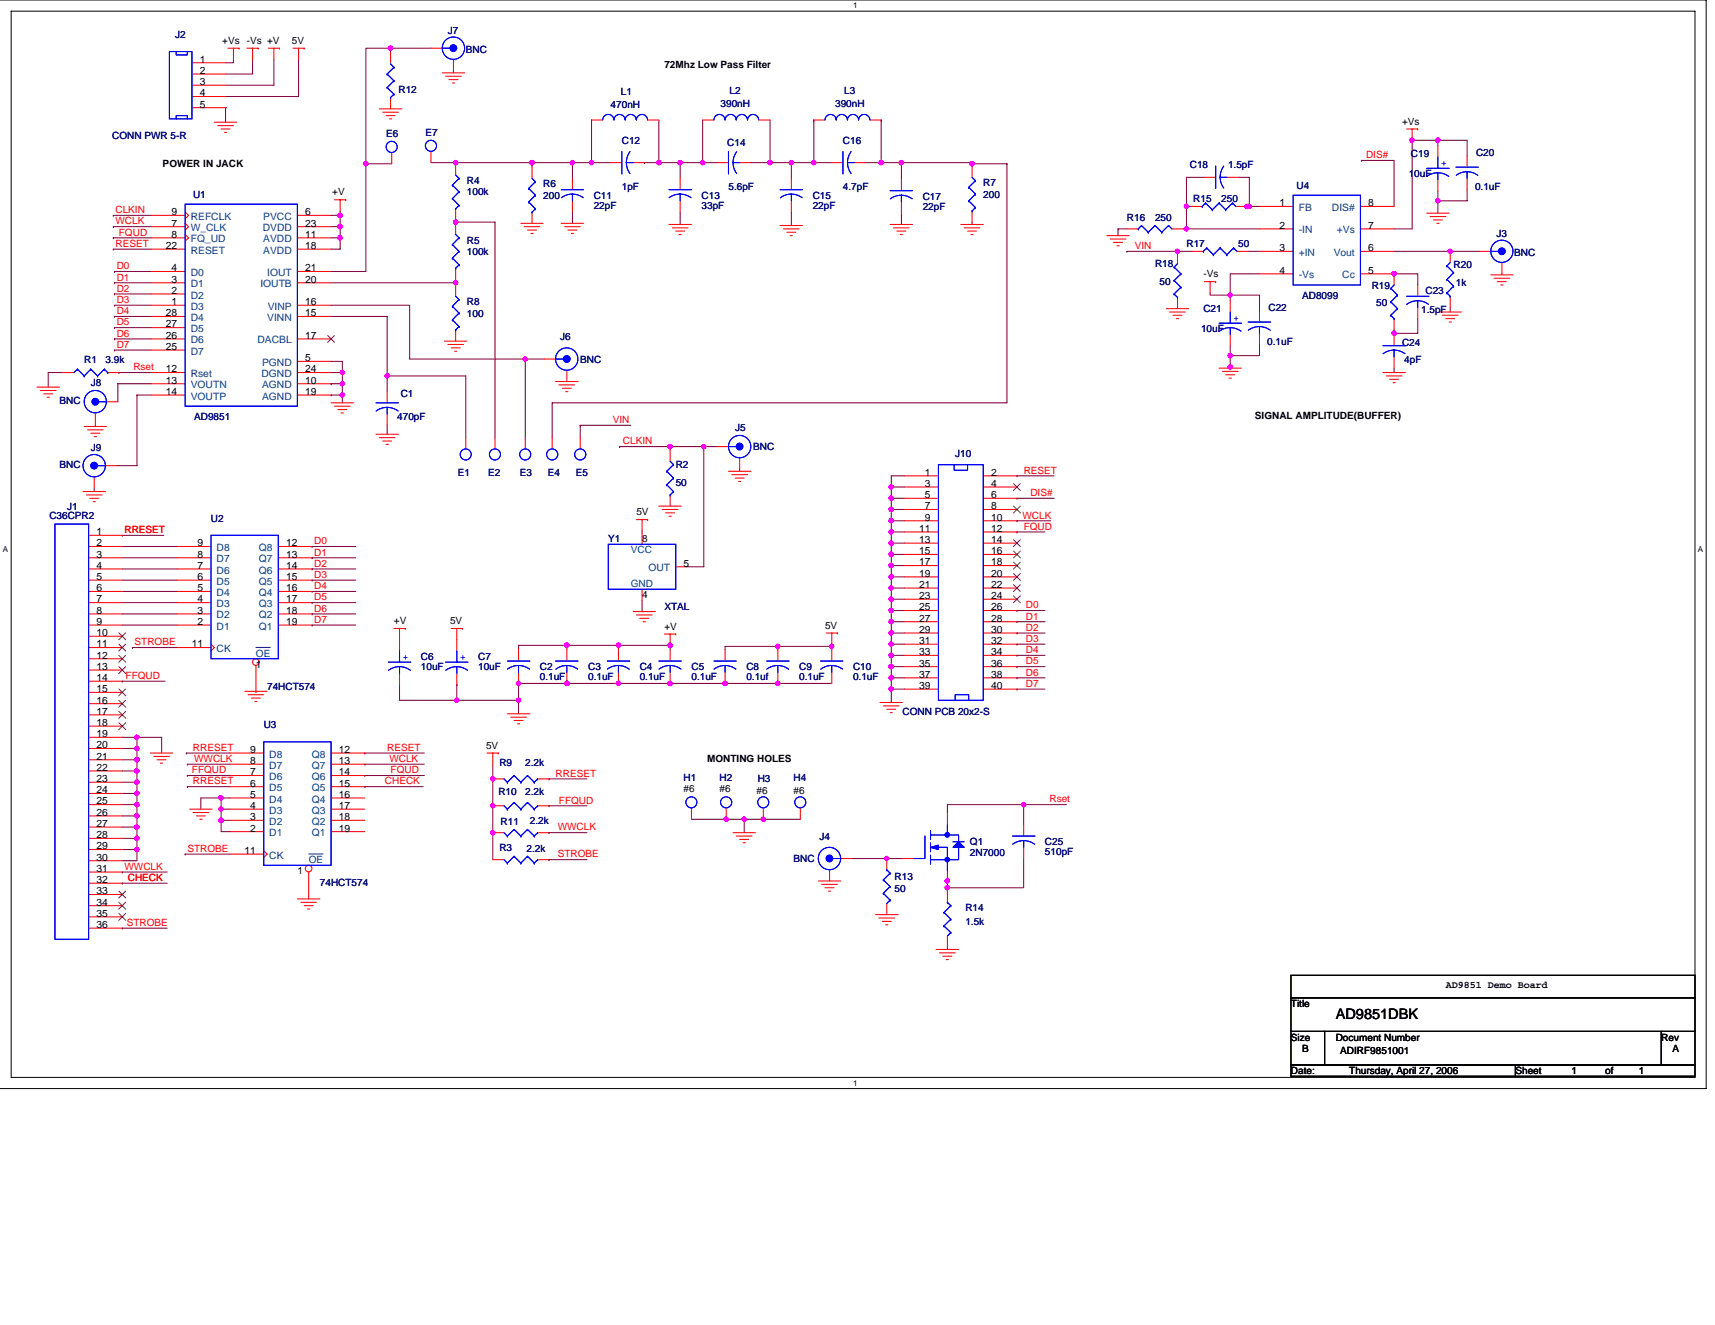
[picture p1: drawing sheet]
<svg xmlns="http://www.w3.org/2000/svg" width="279mm" height="216mm" viewBox="0 0 279 216" stroke-linecap="round" stroke-linejoin="round" font-family="sans-serif">
<defs><g id="words">
<text font-size="2.4" x="217.6" y="166">AD9851DBK</text>
<g font-size="1.7">
<text x="32.5" y="10.2">1</text>
<text x="32.5" y="17.5">5</text>
<text x="32.5" y="15.7">4</text>
<text x="32.5" y="13.9">3</text>
<text x="32.5" y="12">2</text>
<text x="28" y="35.1">9</text>
<text x="49.7" y="35.1">6</text>
<text x="208.5" y="33.6">1</text>
<text x="222.9" y="33.6">8</text>
<text x="27" y="40.6">22</text>
<text x="28" y="36.9">7</text>
<text x="28" y="38.7">8</text>
<text x="49.7" y="38.7">11</text>
<text x="49.7" y="40.6">18</text>
<text x="49.7" y="36.9">23</text>
<text x="208.5" y="37.3">2</text>
<text x="208.5" y="40.9">3</text>
<text x="222.9" y="40.9">6</text>
<text x="222.9" y="37.3">7</text>
<text x="28" y="44.2">4</text>
<text x="28" y="46.1">3</text>
<text x="28" y="47.9">2</text>
<text x="49.7" y="44.2">21</text>
<text x="49.7" y="46.1">20</text>
<text x="208.5" y="44.6">4</text>
<text x="222.9" y="44.6">5</text>
<text x="27" y="51.5">28</text>
<text x="27" y="53.4">27</text>
<text x="28" y="49.7">1</text>
<text x="49.7" y="51.5">15</text>
<text x="49.7" y="49.7">16</text>
<text x="27" y="55.2">26</text>
<text x="27" y="57">25</text>
<text x="49.7" y="55.2">17</text>
<text x="49.7" y="58.9">5</text>
<text x="27" y="62.5">13</text>
<text x="27" y="64.3">14</text>
<text x="27" y="60.7">12</text>
<text x="49.7" y="62.5">10</text>
<text x="49.7" y="64.3">19</text>
<text x="49.7" y="60.7">24</text>
<text x="150.7" y="77.5">1</text>
<text x="161.5" y="77.5">2</text>
<text x="150.7" y="79.3">3</text>
<text x="150.7" y="81.2">5</text>
<text x="150.7" y="83">7</text>
<text x="161.5" y="79.3">4</text>
<text x="161.5" y="81.2">6</text>
<text x="161.5" y="83">8</text>
<text x="15.7" y="87.2">1</text>
<text x="15.7" y="89">2</text>
<text x="32.2" y="89">9</text>
<text x="46.6" y="89">12</text>
<text x="149.8" y="86.7">11</text>
<text x="149.8" y="88.5">13</text>
<text x="150.7" y="84.8">9</text>
<text x="161.5" y="84.8">10</text>
<text x="161.5" y="86.7">12</text>
<text x="161.5" y="88.5">14</text>
<text x="15.7" y="90.9">3</text>
<text x="15.7" y="92.7">4</text>
<text x="15.7" y="94.5">5</text>
<text x="32.2" y="94.5">6</text>
<text x="32.2" y="92.7">7</text>
<text x="32.2" y="90.9">8</text>
<text x="46.6" y="94.5">15</text>
<text x="46.6" y="92.7">14</text>
<text x="46.6" y="90.9">13</text>
<text x="111.4" y="92.3">5</text>
<text x="149.8" y="90.3">15</text>
<text x="149.8" y="92.1">17</text>
<text x="149.8" y="94">19</text>
<text x="149.8" y="95.8">21</text>
<text x="161.5" y="90.3">16</text>
<text x="161.5" y="92.1">18</text>
<text x="161.5" y="94">20</text>
<text x="161.5" y="95.8">22</text>
<text x="15.7" y="96.4">6</text>
<text x="15.7" y="98.2">7</text>
<text x="15.7" y="100">8</text>
<text x="15.7" y="101.8">9</text>
<text x="32.2" y="101.8">2</text>
<text x="32.2" y="100">3</text>
<text x="32.2" y="98.2">4</text>
<text x="32.2" y="96.4">5</text>
<text x="46.6" y="101.8">19</text>
<text x="46.6" y="100">18</text>
<text x="46.6" y="98.2">17</text>
<text x="46.6" y="96.4">16</text>
<text x="149.8" y="97.6">23</text>
<text x="149.8" y="99.5">25</text>
<text x="149.8" y="101.3">27</text>
<text x="161.5" y="97.6">24</text>
<text x="161.5" y="99.5">26</text>
<text x="161.5" y="101.3">28</text>
<text x="15.7" y="103.7">10</text>
<text x="15.7" y="105.5">11</text>
<text x="15.7" y="107.3">12</text>
<text x="31.2" y="105.5">11</text>
<text x="149.8" y="103.1">29</text>
<text x="149.8" y="104.9">31</text>
<text x="149.8" y="106.8">33</text>
<text x="161.5" y="103.1">30</text>
<text x="161.5" y="104.9">32</text>
<text x="161.5" y="106.8">34</text>
<text x="15.7" y="109.2">13</text>
<text x="15.7" y="111">14</text>
<text x="15.7" y="112.8">15</text>
<text x="149.8" y="108.6">35</text>
<text x="149.8" y="110.4">37</text>
<text x="149.8" y="112.3">39</text>
<text x="161.5" y="108.6">36</text>
<text x="161.5" y="110.4">38</text>
<text x="161.5" y="112.3">40</text>
<text x="15.7" y="114.6">16</text>
<text x="15.7" y="116.5">17</text>
<text x="15.7" y="118.3">18</text>
<text x="15.7" y="120.1">19</text>
<text x="15.7" y="121.9">20</text>
<text x="15.7" y="123.8">21</text>
<text x="15.7" y="125.6">22</text>
<text x="40.8" y="124.5">8</text>
<text x="40.8" y="122.7">9</text>
<text x="55.2" y="124.5">13</text>
<text x="55.2" y="122.7">12</text>
<text x="15.7" y="127.4">23</text>
<text x="15.7" y="129.3">24</text>
<text x="15.7" y="131.1">25</text>
<text x="40.8" y="131.8">4</text>
<text x="40.8" y="130">5</text>
<text x="40.8" y="128.2">6</text>
<text x="40.8" y="126.3">7</text>
<text x="55.2" y="131.8">17</text>
<text x="55.2" y="130">16</text>
<text x="55.2" y="128.2">15</text>
<text x="55.2" y="126.3">14</text>
<text x="15.7" y="132.9">26</text>
<text x="15.7" y="134.7">27</text>
<text x="15.7" y="136.6">28</text>
<text x="40.8" y="135.5">2</text>
<text x="40.8" y="133.6">3</text>
<text x="55.2" y="135.5">19</text>
<text x="55.2" y="133.6">18</text>
<text x="15.7" y="138.4">29</text>
<text x="15.7" y="140.2">30</text>
<text x="15.7" y="142.1">31</text>
<text x="15.7" y="143.9">32</text>
<text x="39.8" y="139.1">11</text>
<text x="15.7" y="145.7">33</text>
<text x="15.7" y="147.6">34</text>
<text x="15.7" y="149.4">35</text>
<text x="15.7" y="151.2">36</text>
</g>
<g font-size="1.7" fill="#004080">
<text x="31.1" y="35.8">REFCLK</text>
<text x="42.9" y="35.8">PVCC</text>
<text x="211.6" y="34.4">FB</text>
<text x="217" y="34.4">DIS#</text>
<text x="31.1" y="37.7">W_CLK</text>
<text x="31.1" y="39.5">FQ_UD</text>
<text x="31.1" y="41.3">RESET</text>
<text x="42.8" y="37.7">DVDD</text>
<text x="42.9" y="39.5">AVDD</text>
<text x="42.9" y="41.3">AVDD</text>
<text x="211.6" y="38">-IN</text>
<text x="211.6" y="41.7">+IN</text>
<text x="217.3" y="41.7">Vout</text>
<text x="217.8" y="38">+Vs</text>
<text x="31.1" y="45">D0</text>
<text x="31.1" y="46.8">D1</text>
<text x="42.4" y="46.8">IOUTB</text>
<text x="43.5" y="45">IOUT</text>
<text x="211.6" y="45.4">-Vs</text>
<text x="218.7" y="45.4">Cc</text>
<text x="31.1" y="48.6">D2</text>
<text x="31.1" y="50.5">D3</text>
<text x="31.1" y="52.3">D4</text>
<text x="43.5" y="52.3">VINN</text>
<text x="43.6" y="50.5">VINP</text>
<text x="31.1" y="54.1">D5</text>
<text x="31.1" y="56">D6</text>
<text x="31.1" y="57.8">D7</text>
<text x="42" y="56">DACBL</text>
<text x="42.7" y="59.6">PGND</text>
<text x="31.1" y="63.3">VOUTN</text>
<text x="31.1" y="65.1">VOUTP</text>
<text x="31.1" y="61.4">Rset</text>
<text x="42.6" y="61.4">DGND</text>
<text x="42.7" y="63.3">AGND</text>
<text x="42.7" y="65.1">AGND</text>
<text x="35.3" y="89.8">D8</text>
<text x="42.2" y="89.8">Q8</text>
<text x="35.3" y="95.3">D5</text>
<text x="35.3" y="93.5">D6</text>
<text x="35.3" y="91.6">D7</text>
<text x="42.2" y="95.3">Q5</text>
<text x="42.2" y="93.5">Q6</text>
<text x="42.2" y="91.6">Q7</text>
<text x="105.6" y="93.1">OUT</text>
<text x="35.3" y="100.8">D2</text>
<text x="35.3" y="98.9">D3</text>
<text x="35.3" y="97.1">D4</text>
<text x="42.2" y="100.8">Q2</text>
<text x="42.2" y="98.9">Q3</text>
<text x="42.2" y="97.1">Q4</text>
<text x="35.3" y="102.6">D1</text>
<text x="35.3" y="106.3">CK</text>
<text x="42.2" y="102.6">Q1</text>
<text x="43.9" y="125.3">D7</text>
<text x="43.9" y="123.4">D8</text>
<text x="50.8" y="125.3">Q7</text>
<text x="50.8" y="123.4">Q8</text>
<text x="43.9" y="130.8">D4</text>
<text x="43.9" y="128.9">D5</text>
<text x="43.9" y="127.1">D6</text>
<text x="50.8" y="130.8">Q4</text>
<text x="50.8" y="128.9">Q5</text>
<text x="50.8" y="127.1">Q6</text>
<text x="43.9" y="136.2">D1</text>
<text x="43.9" y="134.4">D2</text>
<text x="43.9" y="132.6">D3</text>
<text x="50.8" y="136.2">Q1</text>
<text x="50.8" y="134.4">Q2</text>
<text x="50.8" y="132.6">Q3</text>
<text x="43.9" y="139.9">CK</text>
</g>
<g font-size="1.6" fill="#000080">
<text x="73" y="5.5">J7</text>
<text x="28.5" y="6.2">J2</text>
<text x="75.9" y="8.6">BNC</text>
<text x="64.9" y="15.2">R12</text>
<text x="99.5" y="17.6">470nH</text>
<text x="101.1" y="15.6">L1</text>
<text x="117.4" y="17.4">390nH</text>
<text x="118.9" y="15.4">L2</text>
<text x="136.1" y="17.4">390nH</text>
<text x="137.5" y="15.4">L3</text>
<text x="18.3" y="22.7">CONN PWR 5-R</text>
<text x="62.9" y="22.3">E6</text>
<text x="69.3" y="22.1">E7</text>
<text x="101.3" y="23.4">C12</text>
<text x="118.5" y="23.8">C14</text>
<text x="137.3" y="23.4">C16</text>
<text x="76.1" y="30">R4</text>
<text x="193.8" y="27.4">C18</text>
<text x="200.1" y="27.4">1.5pF</text>
<text x="229.5" y="28.9">10uF</text>
<text x="229.9" y="25.6">C19</text>
<text x="240.5" y="25.4">C20</text>
<text x="31.5" y="32.2">U1</text>
<text x="76.1" y="31.8">100k</text>
<text x="88.5" y="30.5">R6</text>
<text x="88.5" y="32.4">200</text>
<text x="96.7" y="32.4">C11</text>
<text x="96.7" y="34">22pF</text>
<text x="101.3" y="30.9">1pF</text>
<text x="114.3" y="32.4">C13</text>
<text x="114.3" y="34">33pF</text>
<text x="118.7" y="30.9">5.6pF</text>
<text x="132.4" y="32.4">C15</text>
<text x="132.4" y="34">22pF</text>
<text x="137.3" y="30.9">4.7pF</text>
<text x="150.3" y="32.6">C17</text>
<text x="150.3" y="34.2">22pF</text>
<text x="160.2" y="30.4">R7</text>
<text x="160.2" y="32.2">200</text>
<text x="194.4" y="32.9">R15</text>
<text x="199" y="32.9">250</text>
<text x="211.2" y="30.7">U4</text>
<text x="240.3" y="30.9">0.1uF</text>
<text x="76.1" y="39.7">R5</text>
<text x="76.1" y="41.5">100k</text>
<text x="183.6" y="36">R16</text>
<text x="188.2" y="36">250</text>
<text x="193.3" y="40.2">R17</text>
<text x="201.7" y="40.2">50</text>
<text x="243.8" y="38.6">J3</text>
<text x="246.7" y="41.7">BNC</text>
<text x="188.2" y="43.5">R18</text>
<text x="188.9" y="46.5">50</text>
<text x="223.5" y="47">R19</text>
<text x="232.2" y="47.9">C23</text>
<text x="236.8" y="43.7">R20</text>
<text x="237.2" y="46.7">1k</text>
<text x="76.1" y="49.8">R8</text>
<text x="76.1" y="51.6">100</text>
<text x="196" y="50.8">C21</text>
<text x="206.7" y="50.7">C22</text>
<text x="212.1" y="48.7">AD8099</text>
<text x="224.2" y="49.9">50</text>
<text x="231.5" y="51">1.5pF</text>
<text x="13.7" y="59.1">R1</text>
<text x="17.2" y="59.1">3.9k</text>
<text x="91.2" y="55.4">J6</text>
<text x="94.5" y="59.1">BNC</text>
<text x="195.7" y="54.1">10uF</text>
<text x="206.5" y="56.2">0.1uF</text>
<text x="228.4" y="56.3">C24</text>
<text x="228.8" y="59.1">4pF</text>
<text x="9.7" y="65.8">BNC</text>
<text x="14.8" y="62.9">J8</text>
<text x="65.3" y="64.7">C1</text>
<text x="31.6" y="68.4">AD9851</text>
<text x="64.7" y="68.4">470pF</text>
<text x="119.8" y="70.2">J5</text>
<text x="9.7" y="76.3">BNC</text>
<text x="14.8" y="73.5">J9</text>
<text x="74.6" y="77.6">E1</text>
<text x="79.5" y="77.6">E2</text>
<text x="84.7" y="77.6">E3</text>
<text x="89.2" y="77.6">E4</text>
<text x="93.8" y="77.6">E5</text>
<text x="110.1" y="76.3">R2</text>
<text x="122.7" y="73.3">BNC</text>
<text x="155.6" y="74.4">J10</text>
<text x="11" y="83">J1</text>
<text x="110.1" y="79.2">50</text>
<text x="8" y="84.5">C36CPR2</text>
<text x="34.4" y="85">U2</text>
<text x="99.1" y="88.3">Y1</text>
<text x="108.2" y="99.3">XTAL</text>
<text x="68.6" y="107.5">C6</text>
<text x="77.9" y="107.5">C7</text>
<text x="43.5" y="112.5">74HCT574</text>
<text x="68.6" y="109.2">10uF</text>
<text x="77.9" y="109.2">10uF</text>
<text x="87.9" y="109.2">C2</text>
<text x="87.9" y="110.8">0.1uF</text>
<text x="95.8" y="109.2">C3</text>
<text x="95.8" y="110.8">0.1uF</text>
<text x="104.2" y="109.2">C4</text>
<text x="104.2" y="110.8">0.1uF</text>
<text x="112.6" y="109.2">C5</text>
<text x="112.6" y="110.8">0.1uF</text>
<text x="121.6" y="109.2">C8</text>
<text x="121.6" y="110.8">0.1uf</text>
<text x="130.2" y="109.2">C9</text>
<text x="130.2" y="110.8">0.1uF</text>
<text x="139" y="109.2">C10</text>
<text x="139" y="110.8">0.1uF</text>
<text x="43" y="118.7">U3</text>
<text x="147" y="116.5">CONN PCB 20x2-S</text>
<text x="81.4" y="124.7">R9</text>
<text x="85.6" y="124.7">2.2k</text>
<text x="81.2" y="129.5">R10</text>
<text x="85.6" y="129.5">2.2k</text>
<text x="111.4" y="127.3">H1</text>
<text x="117.2" y="127.3">H2</text>
<text x="123.4" y="127.5">H3</text>
<text x="129.3" y="127.3">H4</text>
<text x="81.6" y="134.4">R11</text>
<text x="86.3" y="134.2">2.2k</text>
<text x="133.5" y="136.8">J4</text>
<text x="158" y="137.7">Q1</text>
<text x="170.2" y="137.7">C25</text>
<text x="81.4" y="138.6">R3</text>
<text x="85.8" y="138.8">2.2k</text>
<text x="129.3" y="140.5">BNC</text>
<text x="145.8" y="143.4">R13</text>
<text x="158" y="139.6">2N7000</text>
<text x="170.2" y="139.4">510pF</text>
<text x="52.1" y="144.3">74HCT574</text>
<text x="145.8" y="145.4">50</text>
<text x="157.3" y="148.5">R14</text>
<text x="157.3" y="150.7">1.5k</text>
</g>
<g font-size="1.6">
<text x="36.2" y="7.1">+Vs</text>
<text x="40.2" y="7.1">-Vs +V</text>
<text x="47.5" y="7.1">5V</text>
<text x="108.2" y="11">72Mhz Low Pass Filter</text>
<text x="228.4" y="20.3">+Vs</text>
<text x="26.5" y="27.3">POWER IN JACK</text>
<text x="54.1" y="31.8">+V</text>
<text x="196" y="45.2">-Vs</text>
<text x="204.4" y="68.2">SIGNAL AMPLITUDE(BUFFER)</text>
<text x="103.7" y="83.9">5V</text>
<text x="104.6" y="88.3">8</text>
<text x="64.2" y="101.7">+V</text>
<text x="73.3" y="101.7">5V</text>
<text x="104.6" y="97.5">4</text>
<text x="108.2" y="102.6">+V</text>
<text x="134.4" y="102.4">5V</text>
<text x="41.7" y="108.8">1</text>
<text x="79.2" y="122">5V</text>
<text x="115.2" y="124.2">MONTING HOLES</text>
<text x="111.4" y="129.1">#6</text>
<text x="117.2" y="129.1">#6</text>
<text x="123.3" y="129.3">#6</text>
<text x="129.3" y="129.3">#6</text>
<text x="48.5" y="142.5">1</text>
<text x="235.5" y="161">AD9851 Demo Board</text>
<text x="210.3" y="164.1">Title</text>
<text x="210.3" y="169.5">Size</text>
<text x="212.1" y="171.4">B</text>
<text x="217.6" y="169.5">Document Number</text>
<text x="218.4" y="171.7">ADIRF9851001</text>
<text x="270.7" y="169.5">Rev</text>
<text x="272.5" y="171.4">A</text>
<text x="210.3" y="175">Date:</text>
<text x="219.8" y="175">Thursday, April 27, 2006</text>
<text x="246.9" y="175">Sheet</text>
<text x="256" y="175">1</text>
<text x="261.5" y="175">of</text>
<text x="267" y="175">1</text>
</g>
<g font-size="1.6" fill="#f00">
<text x="222.5" y="25.8">DIS#</text>
<text x="18.8" y="34.7">CLKIN</text>
<text x="18.8" y="36.6">WCLK</text>
<text x="18.8" y="40.2">RESET</text>
<text x="19.4" y="38.4">FQUD</text>
<text x="184.9" y="40.6">VIN</text>
<text x="19" y="43.9">D0</text>
<text x="19" y="45.7">D1</text>
<text x="19" y="47.5">D2</text>
<text x="19" y="49.4">D3</text>
<text x="19" y="51.2">D4</text>
<text x="19" y="53">D5</text>
<text x="19" y="54.9">D6</text>
<text x="19" y="56.7">D7</text>
<text x="21.7" y="60.3">Rset</text>
<text x="99.8" y="68.9">VIN</text>
<text x="101.5" y="72.4">CLKIN</text>
<text x="166.8" y="77.2">RESET</text>
<text x="167.9" y="80.8">DIS#</text>
<text x="20.3" y="86.9">RRESET</text>
<text x="51.2" y="88.7">D0</text>
<text x="166.6" y="84.5">WCLK</text>
<text x="166.8" y="86.3">FQUD</text>
<text x="51.2" y="90.5">D1</text>
<text x="51.2" y="92.4">D2</text>
<text x="51.2" y="94.2">D3</text>
<text x="51.2" y="96">D4</text>
<text x="51.2" y="97.8">D5</text>
<text x="51.2" y="99.7">D6</text>
<text x="51.2" y="101.5">D7</text>
<text x="167.1" y="99.1">D0</text>
<text x="167.1" y="100.9">D1</text>
<text x="21.9" y="105.2">STROBE</text>
<text x="167.1" y="102.8">D2</text>
<text x="167.1" y="104.6">D3</text>
<text x="167.1" y="106.4">D4</text>
<text x="20.5" y="110.6">FFQUD</text>
<text x="167.1" y="108.3">D5</text>
<text x="167.1" y="110.1">D6</text>
<text x="167.1" y="111.9">D7</text>
<text x="31.4" y="122.3">RRESET</text>
<text x="31.6" y="124.2">WWCLK</text>
<text x="63.1" y="122.3">RESET</text>
<text x="63.4" y="124.2">WCLK</text>
<text x="31.3" y="126">FFQUD</text>
<text x="31.4" y="127.8">RRESET</text>
<text x="62.7" y="127.8">CHECK</text>
<text x="63.6" y="126">FQUD</text>
<text x="90.5" y="126.6">RRESET</text>
<text x="91.1" y="130.9">FFQUD</text>
<text x="171" y="130.7">Rset</text>
<text x="90.9" y="135.3">WWCLK</text>
<text x="20.3" y="141.7">WWCLK</text>
<text x="20.8" y="143.6">CHECK</text>
<text x="30.5" y="138.8">STROBE</text>
<text x="90.9" y="139.7">STROBE</text>
<text x="20.7" y="150.9">STROBE</text>
</g>
<g font-size="1.6" fill="#00f">
<text x="234.8" y="27.1">+</text>
<text x="201" y="52.3">+</text>
<text x="65.6" y="107.5">+</text>
<text x="75" y="107.5">+</text>
</g>
<g font-size="1.6" fill="#004080">
<text x="102.8" y="90.2">VCC</text>
<text x="102.8" y="95.7">GND</text>
<text x="41.7" y="107">OE</text>
<text x="50.3" y="140.7">OE</text>
</g>
<g font-size="1.3">
<text x="139" y="1.4">1</text>
<text x=".5" y="89.9">A</text>
<text x="276.6" y="89.9">A</text>
<text x="139" y="176.9">1</text>
</g>
</g></defs>
<path d="M0 0h278v177.4h-278M1.8 1.8h274.3v173.8h-274.3z" fill="none" stroke="#000" stroke-width=".16"/>
<g fill="#fff">
<path d="M139 .2h.7v1.5h-.7z"/>
<path d="M139 175.7h.7v1.5h-.7z"/>
<path d="M.5 88.7h.8v1.4h-.8z"/>
<path d="M276.6 88.7h.9v1.4h-.9z"/>
</g>
<g fill="none" stroke="#800040" stroke-width=".17">
<path d="M36.9 17.5h-.2v2.4M38 9.7v.5h-1.3M41.1 9.7v2.4h-4.4M44.6 9.7v4.2h-7.9M48.6 9.7v6h-11.9M63.6 7.9h.1M63.6 8.6v-.7h-4v18.8M63.6 7.9h6.6M73.9 11.5v.4M96.4 19.6h.1M96.4 19.6v6.9M107.3 19.6v6.9"/>
<path d="M114.5 19.6v6.9M125.5 19.6v6.9M132.6 19.6h.1M132.6 19.6v6.9M143.6 19.6h.1M143.6 19.6v6.9M18.5 35.1h.1M18.5 36.9h.1M18.5 38.8h.1M18.5 35.1h6.2M18.5 36.9h6.2M18.5 38.8h6.2"/>
<path d="M53.9 35.1h1.5M53.9 36.9h1.5M53.9 38.8h1.5M55.4 35.1v5.5h-1.5M55.4 38.8h.1M55.4 36.9h.1M55.4 34.4v.7M55.4 35.1h.1M59.6 26.7h.1M63.8 26.7h-4.2v17.5h-5.7M70.2 26.5h4M74.2 36.2h.1"/>
<path d="M74.2 26.5h.1M74.2 26.5v.2M74.2 26.5h12.5M74.2 36.2h6.4v35.1M74.2 35.8v.4M74.2 36.2v.2M86.7 26.5h.1M86.7 26.5h6.6M86.7 26.5v.7M93.3 26.5h.1M93.3 34.6v1.8M96.4 26.5h3.1"/>
<path d="M96.4 26.5h-3.1v2.6M105 26.5h.1M105 26.5h5.8M110.8 26.5h.1M110.8 34.6v2M114.5 26.5h2.4M114.5 26.5h.1M114.5 26.5h-3.7v2.6M122.3 26.5h3.2M125.5 26.5h.1M125.5 26.5h3.4M128.9 26.5h3.7"/>
<path d="M128.9 26.5h.1M128.9 34.6v2.1M128.9 26.5v2.6M132.6 26.5h2.9M141 26.5h2.6M143.6 26.5h3.3M146.9 26.5h.1M146.9 26.5h11.5v.2M146.9 34.7v1.9M146.9 26.5v2.8M158.4 36.2v.4M158.4 26.7v.4"/>
<path d="M158.4 26.7h5.6M164 26.7h.1M164 26.7v38.9h-74v5.7M183.6 37.3h-1.5v1.1M192.7 37.3h.6M193.3 33.6h.1M193.3 33.6h.7M193.3 37.3h11.9M193.3 37.3h.1M196.2 28.9h-2.9v8.4M201.7 28.9h1.8v4.7M203.2 33.6h.3"/>
<path d="M203.5 33.6h.1M203.5 33.6h1.7M221.8 26.1h5.3v7.5M221.8 26.1h.1M230.1 22.9h4.2M230.1 22.9v14.4h-3M230.1 22.9h.1M234.3 22.9h.1M234.3 22.9v.9M234.3 22.9h4.7v2.5M234.3 32.7h.1M234.3 31.1v3.6"/>
<path d="M239 30.9v1.8h-4.7M18.5 40.6h.1M18.5 40.6h6.2M18.6 44.2h.1M18.6 46.1h.1M18.6 47.9h.1M18.6 49.7h.1M18.6 51.6h.1M18.6 53.4h.1M18.6 55.2h.1M18.6 57h.1M18.6 44.2h6.1"/>
<path d="M18.6 46.1h6.1M18.6 47.9h6.1M18.6 49.7h6.1M18.6 51.6h6.1M18.6 53.4h6.1M18.6 55.2h6.1M18.6 57h6.1M53.9 58.9h1.9v1.8M53.9 51.6h9.2v9.7M53.9 49.7h12.8v8.8h18.9M53.9 46.1h20.3M74.2 46.1h.1"/>
<path d="M74.2 46.1v.3M74.2 45.5v.6M85.6 58.5h.1M85.6 58.5v12.8M85.6 58.5h3.1M183.6 41h10.6M183.6 41h.1M191.8 41v.1M197.1 47.7v.4h3.3M200.4 48.1h.1M200.4 49v-.9h4.8v2.6M200.4 58h.1"/>
<path d="M200.4 59.8h.1M200.4 56.3v1.7M200.4 58v1.8M200.4 59.8v.2M203.3 41h1.9M205.2 44.6h-4.8v3.5M205.2 56.1v1.9h-4.8M227.1 44.6h.1M227.1 54.3h.1M227.1 53.8v.7M227.1 44.6h3.9v1.8M227.1 60v.7"/>
<path d="M227.1 41h9.2M231 51.9v2.4h-3.9M236.3 41h.1M236.3 41h4.7M236.3 50.1v.7M244.7 44.6v.2M10.2 60.7h-2.3v2.4M15.3 79.5v.6M15.5 69.1v.4M19.4 60.7h.1M19.4 60.7h5.3M24.7 62.5h-5.5v3"/>
<path d="M24.7 64.4h-2.4v11.5h-3.3M53.9 60.7h1.9M53.9 62.5h.1M53.9 64.4h1.9v1.2M53.9 64.4h.1M53.9 62.5h1.9M55.8 60.7h.1M55.8 62.5v1.9M55.8 60.7v1.8M63.1 61.3h.1M63.1 61.3h12.8v10M63.1 61.3v2.5"/>
<path d="M63.1 69.3v1.5M94.5 69.3v2M94.5 69.3h.1M94.5 69.3h8.3M100.9 72.8h.1M100.9 72.8h13.8M109.2 72.8v.5M109.2 72.8h.1M114.7 72.8h2.2M114.7 72.8v19.6h-2.8M114.7 72.8h.1M120.5 76.4v.4"/>
<path d="M145.2 79.4h.1M145.2 79.4h2.2M145.2 79.4v32.9M147.4 77.5h-2.2v1.9M165.7 77.5h.1M165.7 77.5h6M19.9 87.2h.1M19.9 89h9M19.9 90.9h9M19.9 92.7h9M19.9 94.5h9M19.9 96.4h9"/>
<path d="M19.9 98.2h9M19.9 87.2h6.8M50.8 89h.1M50.8 90.9h.1M50.8 92.7h.1M50.8 94.5h.1M50.8 96.4h.1M50.8 98.2h.1M50.8 89h7.2M50.8 90.9h7.2M50.8 92.7h7.2M50.8 94.5h7.2"/>
<path d="M50.8 96.4h7.2M50.8 98.2h7.2M104.6 86.5v.4M104.6 97.8v1.9h.4M145.2 94h.1M145.2 90.3h.1M145.2 88.5h.1M145.2 99.5h.1M145.2 81.2h.1M145.2 86.7h.1M145.2 97.6h.1M145.2 84.9h.1"/>
<path d="M145.2 95.8h.1M145.2 92.2h.1M145.2 83h.1M145.2 94h2.2M145.2 95.8h2.2M145.2 90.3h2.2M145.2 92.2h2.2M145.2 88.5h2.2M145.2 99.5h2.2M145.2 81.2h2.2M145.2 83h2.2M145.2 86.7h2.2"/>
<path d="M145.2 97.6h2.2M145.2 84.9h2.2M165.7 84.9h.1M165.7 86.7h.1M165.7 99.5h.1M165.7 81.2h.1M165.7 84.9h5.5M165.7 86.7h4.5M165.7 99.5h4.5M165.7 81.2h6M19.9 111h.1M19.9 100h9"/>
<path d="M19.9 101.9h9M19.9 111h7M21.6 105.5h.1M21.6 105.5h7.3M41.7 112.6v.2M50.8 100h.1M50.8 101.9h.1M50.8 100h7.2M50.8 101.9h7.2M65.1 111.5v2.6h9.3M74.4 111.5v2.6h10.1M74.4 111.5h.1"/>
<path d="M84.5 111.4h.1M84.5 114.1h.1M84.5 111.4v2.7M84.5 105.2h24.7v.7M84.5 105.2h.1M84.5 105.2v.7M84.5 111.4h51M84.5 114.1v2.2M92.4 111.4h.1M92.4 105.2v.7M92.4 105.2h.1M100.8 111.4h.1"/>
<path d="M100.8 105.2v.7M100.8 105.2h.1M109.2 111.4h.1M118.1 111.4h.1M126.7 111.4h.1M126.7 105.3h.1M126.7 105.3v.6M126.7 105.3h-8.6v.6M126.7 105.3h8.8M135.5 105.3v.6M135.5 105v.3M145.2 101.3h.1"/>
<path d="M145.2 108.6h.1M145.2 106.8h.1M145.2 105h.1M145.2 103.1h.1M145.2 110.4h.1M145.2 112.3v2.2M145.2 112.3h2.2M145.2 101.3h2.2M145.2 103.1h2.2M145.2 108.6h2.2M145.2 110.4h2.2M145.2 106.8h2.2"/>
<path d="M145.2 105h2.2M165.7 101.3h.1M165.7 103.1h.1M165.7 105h.1M165.7 106.8h.1M165.7 108.6h.1M165.7 110.4h.1M165.7 112.3h.1M165.7 101.3h4.5M165.7 103.1h4.5M165.7 105h4.5M165.7 106.8h4.5"/>
<path d="M165.7 108.6h4.5M165.7 110.4h4.5M165.7 112.3h4.5M19.9 120.1h2.4M19.9 138.4h2.4M19.9 136.6h2.4M19.9 134.8h2.4M19.9 132.9h2.4M19.9 131.1h2.4M19.9 129.3h2.4M19.9 127.5h2.4M19.9 125.6h2.4"/>
<path d="M19.9 123.8h2.4M22.3 122h.1M22.3 122v18.3h-2.4M22.3 136.6h.1M22.3 134.8h.1M22.3 132.9h.1M22.3 131.1h.1M22.3 129.3h.1M22.3 127.5h.1M22.3 125.6h.1M22.3 123.8h.1M22.3 120.1h4v2.6"/>
<path d="M22.3 138.4h.1M22.3 120.1v1.9h-2.4M22.3 120.1h.1M30.2 139.2h.1M30.2 139.2h7.3M30.4 122.7h.1M30.4 122.7h7.1M30.5 124.5h.1M30.5 126.4h.1M30.5 128.2h.1M30.5 124.5h7M30.5 126.4h7"/>
<path d="M30.5 128.2h7M36 130h.1M36 130v1.8M36 133.7v1.8h1.5M36 130h-3.3v1.8M36 131.8h.1M36 131.8v1.9M36 133.7h.1M36 130h1.5M36 131.8h1.5M36 133.7h1.5M59.4 122.7h.1"/>
<path d="M59.4 124.5h.1M59.4 126.4h.1M59.4 128.2h.1M59.4 122.7h9.7M59.4 124.5h9.7M59.4 126.4h9.7M59.4 128.2h9.5M80.3 131.3h.1M80.3 124.5v2.4M80.3 126.9h.1M80.3 126.9v13.2M89.4 126.9h.1"/>
<path d="M89.4 131.3h.1M89.4 135.7h.1M89.4 126.9h6.2M89.4 131.3h6.2M89.4 135.7h6.2M112.6 133.5h5.7M118.3 133.5h2.9v2.2M118.3 133.5h.1M121.2 133.5h3.2M124.4 133.5h.1M124.4 133.5h6M138.8 139.9h5.7"/>
<path d="M144.5 139.9h.1M144.5 139.9h2.5M166.8 131.1h.1M166.8 131.1h-12.5v1.5M166.8 131.1v3.3M166.8 139.9v4.8h-12.5M166.8 131.1h6.9M19.9 142.1h.1M19.9 143.9h.1M19.9 151.2h.1M19.9 142.1h7.3M19.9 143.9h7.3"/>
<path d="M19.9 151.2h7.3M89.4 140.1h.1M89.4 140.1h6.2M154.3 154.3v.4M154.3 144.7h.1M154.3 143.6v1.6"/>
</g>
<g fill="#f0f" stroke="#f0f" stroke-width=".17">
<circle cx="22.3" cy="123.8" r=".36"/>
<circle cx="22.3" cy="122" r=".36"/>
<circle cx="22.3" cy="136.6" r=".36"/>
<circle cx="22.3" cy="134.8" r=".36"/>
<circle cx="22.3" cy="132.9" r=".36"/>
<circle cx="22.3" cy="131.1" r=".36"/>
<circle cx="22.3" cy="129.3" r=".36"/>
<circle cx="22.3" cy="127.4" r=".36"/>
<circle cx="22.3" cy="125.6" r=".36"/>
<circle cx="22.3" cy="138.4" r=".36"/>
<circle cx="36" cy="130" r=".36"/>
<circle cx="36" cy="131.8" r=".36"/>
<circle cx="36" cy="133.7" r=".36"/>
<circle cx="55.4" cy="38.8" r=".36"/>
<circle cx="55.4" cy="36.9" r=".36"/>
<circle cx="55.8" cy="62.5" r=".36"/>
<circle cx="55.8" cy="64.4" r=".35"/>
<circle cx="55.8" cy="60.7" r=".35"/>
<circle cx="55.4" cy="35.1" r=".36"/>
<circle cx="74.2" cy="46.1" r=".36"/>
<circle cx="74.2" cy="36.2" r=".36"/>
<circle cx="63.6" cy="7.8" r=".36"/>
<circle cx="59.6" cy="26.7" r=".36"/>
<circle cx="74.2" cy="26.5" r=".36"/>
<circle cx="63.1" cy="61.2" r=".36"/>
<circle cx="85.6" cy="58.5" r=".36"/>
<circle cx="86.7" cy="26.5" r=".36"/>
<circle cx="93.2" cy="26.5" r=".36"/>
<circle cx="96.4" cy="26.5" r=".36"/>
<circle cx="107.3" cy="26.5" r=".36"/>
<circle cx="114.5" cy="26.5" r=".36"/>
<circle cx="125.4" cy="26.5" r=".36"/>
<circle cx="132.6" cy="26.5" r=".36"/>
<circle cx="143.5" cy="26.5" r=".36"/>
<circle cx="110.8" cy="26.5" r=".36"/>
<circle cx="128.9" cy="26.5" r=".36"/>
<circle cx="146.8" cy="26.5" r=".36"/>
<circle cx="158.4" cy="26.7" r=".35"/>
<circle cx="22.3" cy="120.1" r=".36"/>
<circle cx="109.2" cy="72.8" r=".36"/>
<circle cx="114.6" cy="72.8" r=".36"/>
<circle cx="92.3" cy="111.4" r=".36"/>
<circle cx="84.5" cy="111.4" r=".36"/>
<circle cx="109.2" cy="111.4" r=".36"/>
<circle cx="100.8" cy="111.4" r=".36"/>
<circle cx="126.7" cy="111.4" r=".36"/>
<circle cx="84.5" cy="114.1" r=".36"/>
<circle cx="74.4" cy="114.1" r=".35"/>
<circle cx="92.3" cy="105.1" r=".36"/>
<circle cx="109.2" cy="105.1" r=".36"/>
<circle cx="100.8" cy="105.1" r=".36"/>
<circle cx="135.5" cy="105.3" r=".36"/>
<circle cx="126.7" cy="105.3" r=".36"/>
<circle cx="80.3" cy="135.7" r=".36"/>
<circle cx="80.3" cy="131.3" r=".36"/>
<circle cx="80.3" cy="126.9" r=".36"/>
<circle cx="124.3" cy="133.5" r=".35"/>
<circle cx="121.2" cy="133.5" r=".35"/>
<circle cx="118.3" cy="133.5" r=".36"/>
<circle cx="118.1" cy="111.4" r=".36"/>
<circle cx="145.2" cy="94" r=".36"/>
<circle cx="145.2" cy="90.3" r=".36"/>
<circle cx="145.2" cy="101.3" r=".36"/>
<circle cx="145.2" cy="108.6" r=".36"/>
<circle cx="145.2" cy="88.5" r=".36"/>
<circle cx="145.2" cy="99.5" r=".36"/>
<circle cx="145.2" cy="106.8" r=".36"/>
<circle cx="145.2" cy="81.2" r=".36"/>
<circle cx="145.2" cy="86.7" r=".36"/>
<circle cx="145.2" cy="97.6" r=".36"/>
<circle cx="145.2" cy="105" r=".36"/>
<circle cx="145.2" cy="79.4" r=".36"/>
<circle cx="145.2" cy="84.8" r=".36"/>
<circle cx="145.2" cy="95.8" r=".36"/>
<circle cx="145.2" cy="92.1" r=".36"/>
<circle cx="145.2" cy="103.1" r=".36"/>
<circle cx="145.2" cy="112.3" r=".36"/>
<circle cx="145.2" cy="110.4" r=".36"/>
<circle cx="145.2" cy="83" r=".36"/>
<circle cx="166.8" cy="131.1" r=".36"/>
<circle cx="154.3" cy="144.6" r=".36"/>
<circle cx="144.4" cy="139.9" r=".35"/>
<circle cx="203.2" cy="33.6" r=".36"/>
<circle cx="203.5" cy="33.6" r=".36"/>
<circle cx="193.3" cy="33.6" r=".36"/>
<circle cx="193.3" cy="37.3" r=".35"/>
<circle cx="191.8" cy="40.9" r=".35"/>
<circle cx="200.4" cy="48.1" r=".35"/>
<circle cx="200.4" cy="58" r=".36"/>
<circle cx="200.4" cy="59.8" r=".35"/>
<circle cx="234.2" cy="22.8" r=".36"/>
<circle cx="234.3" cy="32.7" r=".36"/>
<circle cx="236.3" cy="40.9" r=".36"/>
<circle cx="230" cy="22.8" r=".36"/>
<circle cx="227.1" cy="44.6" r=".36"/>
<circle cx="227.1" cy="54.3" r=".36"/>
<circle cx="154.3" cy="143.5" r=".36"/>
</g>
<g fill="none" stroke="#f00" stroke-width=".17">
<path d="M31.3 17.5h5.4M31.3 15.7h5.4M31.3 13.9h5.4M31.3 12.1h5.4M31.3 10.2h5.4M34.9 19.9h3.7M37.1 7.9h1.8M38 7.9v1.8M38.9 7.9h.1M40.2 7.9h1.9M41.1 7.9v1.8M42.1 7.9h.1"/>
<path d="M43.7 7.9h1.8M44.6 7.9v1.8M45.5 7.9h.1M47.7 7.9h1.9M48.6 7.9v1.8M49.6 7.9h.1M61.8 17.7h3.7M62.4 18.3h2.5M62.9 18.8h1.5M63.5 19.4h.3M63.6 8.6v1.8M63.6 15.9v1.8"/>
<path d="M70.2 7.9h1.9M72.1 11.9h3.6M72.6 12.4h2.6M73.2 13h1.4M73.7 13.5h.4M73.9 9.7v1.8M96.4 19.6h1.8M105.5 19.6h1.8M114.5 19.6h1.8M123.6 19.6h1.9M35.5 20.5h2.5M36 21h1.5"/>
<path d="M36.6 21.6h.3M54.5 32.6h1.8M55.4 32.6v1.8M56.3 32.6h.1M63.8 24.9v1.8M84.9 36.4h3.6M85.4 36.9h2.5M85.9 37.5h1.5M86.5 38h.4M91.4 36.4h3.7M92 36.9h2.5M92.5 37.5h1.5"/>
<path d="M93.1 38h.4M99.5 26.5h1.8M103.1 26.5h1.9M109 36.6h3.6M109.5 37.1h2.6M110.1 37.7h1.4M110.6 38.2h.4M110.8 29.1v1.8M110.8 32.7v1.9M127.1 36.7h3.6M127.6 37.3h2.6M128.2 37.8h1.4"/>
<path d="M128.7 38.4h.4M145 36.6h3.7M145.6 37.1h2.5M146.1 37.7h1.5M146.7 38.2h.3M156.5 36.6h3.7M157.1 37.1h2.5M157.6 37.7h1.5M158.2 38.2h.3M158.4 27.1v1.8M158.4 34.4v1.8M180.3 38.4h3.7"/>
<path d="M180.9 38.9h2.5M181.4 39.5h1.5M194 33.6h1.9M201.3 33.6h1.9M229.2 21h1.8M230.1 21v1.9M231 21h.1M232.4 34.7h3.7M233 35.3h2.5M233.5 35.8h1.5M234.1 36.4h.3M72.4 55.6h3.7"/>
<path d="M73 56.1h2.5M73.5 56.7h1.5M74.1 57.2h.3M181.9 40h.4M190 50.3h3.7M190.5 50.8h2.6M191.1 51.4h1.5M191.6 51.9h.4M196.2 45.9h1.9M197.1 45.9v1.8M198.1 45.9h.1M198.6 60h3.6"/>
<path d="M234.4 50.8h3.7M235 51.4h2.6M235.5 51.9h1.5M236.1 52.5h.4M241 41h1.9M242.9 44.8h3.6M243.4 45.3h2.6M243.9 45.9h1.5M244.5 46.4h.4M244.7 42.8v1.8M6 63.1h3.7M6.6 63.6h2.5"/>
<path d="M7.1 64.2h1.5M7.7 64.7h.3M10.2 60.7h1.9M13.7 69.5h3.7M14.3 70h2.5M14.8 70.6h1.5M15.3 71.1h.4M17.5 60.7h1.9M53.9 65.6h3.7M54.5 66.2h2.5M55 66.7h1.5M55.6 67.3h.3"/>
<path d="M61.3 70.8h3.6M61.8 71.3h2.6M62.4 71.9h1.4M62.9 72.4h.4M90.5 62.2h3.7M91.1 62.7h2.5M91.6 63.3h1.5M92.2 63.8h.3M118.7 76.8h3.6M119.2 77.3h2.6M119.8 77.9h1.4M120.3 78.4h.4"/>
<path d="M199.2 60.5h2.5M199.7 61.1h1.5M200.2 61.6h.4M225.3 60.7h3.7M225.8 61.3h2.6M226.4 61.8h1.5M226.9 62.4h.4M13.5 80.1h3.7M14.1 80.6h2.5M14.6 81.2h1.5M15.2 81.7h.3M28.9 98.2h5.5"/>
<path d="M28.9 96.4h5.5M28.9 94.5h5.5M28.9 92.7h5.5M28.9 90.9h5.5M28.9 89h5.5M103.1 99.7h3.7M103.7 84.7h1.8M104.6 84.7v1.8M105.5 84.7h.1M107.3 82.5h3.7M107.9 83h2.5M108.4 83.6h1.5"/>
<path d="M109 84.1h.3M28.9 101.9h5.5M28.9 100h5.5M28.9 105.5h5.5M34.4 105l.5 .5-.5 .6M39.9 112.6h3.6M40.4 113.2h2.6M41 113.7h1.4M41.5 114.3h.4M64.2 102.4h1.8M65.1 102.4v1.8M66 102.4h.1"/>
<path d="M73.5 102.4h1.8M74.4 102.4v1.8M75.3 102.4h.1M82.7 116.3h3.6M83.2 116.9h2.6M83.8 117.4h1.4M84.3 117.9h.4M92.4 105.9v1.8M92.4 109.5v1.9M103.7 100.2h2.5M104.2 100.8h1.5M104.8 101.3h.4"/>
<path d="M108.2 103.3h1.9M109.2 103.3v1.9M110.1 103.3h.1M118.1 105.9v1.8M118.1 109.5v1.9M126.7 105.9v1.8M126.7 109.5v1.9M134.6 103.1h1.8M135.5 103.1v1.9M135.5 105.9v1.8M135.5 109.5v1.9M136.4 103.1h.1"/>
<path d="M143.4 114.5h3.6M143.9 115h2.6M144.5 115.6h1.4M145 116.1h.4M24.5 122.7h3.7M25 123.3h2.6M25.6 123.8h1.5M26.1 124.4h.4M30.9 131.8h3.7M31.5 132.4h2.5M32 132.9h1.5M32.6 133.5h.3"/>
<path d="M79.4 122.7h1.8M80.3 122.7v1.8M80.3 135.7h1.8M81.2 122.7h.1M87.6 135.7h1.8M119.4 135.7h3.7M120 136.2h2.5M120.5 136.8h1.5M121.1 137.3h.3M130.4 131.7v1.8M166.8 134.4v1.8M166.8 138.1v1.8"/>
<path d="M48.5 146.5h3.6M49 147h2.6M49.6 147.6h1.4M50.1 148.1h.4M80.3 140.1h1.8M87.6 140.1h1.8M133.3 143.6h3.7M133.9 144.1h2.5M134.4 144.7h1.5M135 145.2h.3M142.6 149h3.7M143.2 149.6h2.6"/>
<path d="M143.7 150.1h1.5M144.3 150.7h.4M152.5 154.7h3.7M153.1 155.3h2.5M153.6 155.8h1.5M154.2 156.4h.3M154.3 145.2v1.8M154.3 152.5v1.8"/>
</g>
<path d="M210.3 158.9h65.8v3.7h-65.8zM210.3 162.6h65.8v5.5h-65.8zM210.3 168.1h5.5v5.4h-5.5zM210.3 173.5h36.6v1.9h-36.6zM215.8 168.1h54.9v5.4h-54.9zM246.9 173.5h29.2v1.9h-29.2zM270.7 168.1h5.4v5.4h-5.4z" fill="none" stroke="#000" stroke-width=".17"/>
<g fill="none" stroke="#00f" stroke-width=".17">
<path d="M27.6 8.4h3.7v11h-3.7zM28.7 8.4v.6h1.8v-.6M28.7 19.4v-.6h1.8v.6M63.1 12.1h.1M63.1 14.3h.1M63.1 12.1l1.1 1.1M63.1 14.3l1.1 1M63.6 15.9h.1M63.6 10.4l.6 .6M64.2 11h.1M64.2 13.2h.1M64.2 15.3h.1"/>
<path d="M64.2 11l-1.1 1.1M64.2 13.2l-1.1 1.1M64.2 15.3l-.6 .6M72.1 7.9h1.2M98.2 19.5a.91 .91 0 0 1 .9-.9 .91 .91 0 0 1 .9 .9 .91 .91 0 0 1 .9-.9 .91 .91 0 0 1 .9 .9M101.9 19.5a.9 .9 0 0 1 .9-.9 .9 .9 0 0 1 .9 .9 .92 .92 0 0 1 .9-.9 .92 .92 0 0 1 .9 .9M116.3 19.5a.9 .9 0 0 1 .9-.9 .9 .9 0 0 1 .9 .9 .91 .91 0 0 1 .9-.9 .91 .91 0 0 1 .9 .9 .92 .92 0 0 1 1-.9 .92 .92 0 0 1 .9 .9 .91 .91 0 0 1 .9-.9 .91 .91 0 0 1 .9 .9M101.3 24.7v3.6M102 26.5h1.1M102.6 24.7l-.3 .7-.3 1.1 .1 .8 .5 1M109 30.9h3.6M109 32.2l1-.5 .8-.1 .8 .1 1 .5"/>
<path d="M110.8 31.6v1.1M157.8 30.5h.1M157.8 32.7h.1M157.8 30.5l1.1 1.1M157.8 32.7l1.1 1.1M158.4 34.4h.1M158.4 28.9l.5 .5M158.9 29.4h.1M158.9 31.6h.1M158.9 33.8h.1M158.9 29.4l-1.1 1.1M158.9 31.6l-1.1 1.1"/>
<path d="M158.9 33.8l-.5 .6M195.9 33.6h.1M196.4 33.1h.1M196.4 33.1l1.1 1.1M196.4 33.1l-.5 .5M197.5 34.2h.1M198.6 33.1h.1M198.6 33.1l1.1 1.1M198.6 33.1l-1.1 1.1M199.7 34.2h.1M200.8 33.1h.1M200.8 33.1l.5 .5"/>
<path d="M200.8 33.1l-1.1 1.1M242.9 41h1.2M12.6 60.2h.1M12.6 60.2l-.5 .5M12.6 60.2l1.1 1.1M13.7 61.3h.1M14.8 60.2h.1M14.8 60.2l-1.1 1.1M14.8 60.2l1.1 1.1M15.9 61.3h.1M17 60.2h.1M17 60.2l-1.1 1.1"/>
<path d="M17 60.2l.5 .5M17.5 60.7h.1M90.5 107.7h3.7M92.3 108.4l.8 .1 1 .5M92.3 108.4l-1.1 .3-.6 .4M92.4 108.4v1.1M116.3 107.7h3.7M118.1 108.4l.8 .1 1 .5M118.1 108.4l-.7 .1-1.1 .5M118.1 108.4v1.1M124.9 107.7h3.7M126.7 108.4l1.1 .3 .7 .4"/>
<path d="M126.7 108.4l-.8 .1-1 .5M126.7 108.4v1.1M133.7 107.7h3.6M135.5 108.4l.7 .1 1.1 .5M135.5 108.4l-1.1 .3-.7 .4M135.5 108.4v1.1M82.1 135.7l.6 .5M82.7 136.2h.1M83.8 135.1h.1M83.8 139.5h.1M83.8 135.1l-1.1 1.1M83.8 135.1l1.1 1.1"/>
<path d="M83.8 139.5l-1.1 1.1M83.8 139.5l1.1 1.1M84.9 136.2h.1M85.9 135.1h.1M85.9 139.5h.1M85.9 135.1l-1 1.1M85.9 135.1l1.1 1.1M85.9 139.5l-1 1.1M85.9 139.5l1.1 1.1M87 136.2h.1M87.6 135.7h.1M87.6 135.7l-.6 .5"/>
<path d="M165 136.2h3.6M165 137.6l.6-.4 1.2-.2 .7 .1 1.1 .5M166.8 137v1.1M82.1 140.1l.6 .5M82.7 140.6h.1M84.9 140.6h.1M87 140.6h.1M87.6 140.1h.1M87.6 140.1l-.6 .5M153.8 150.9h.1M153.8 148.7h.1M153.8 150.9l1.1 1.1"/>
<path d="M153.8 148.7l1.1 1.1M154.3 147h.1M154.3 147l.6 .6M154.9 152h.1M154.9 149.8h.1M154.9 147.6h.1M154.9 152l-.6 .5M154.9 149.8l-1.1 1.1M154.9 147.6l-1.1 1.1"/>
<circle cx="73.9" cy="7.9" r="1.82"/>
<circle cx="63.8" cy="23.9" r=".9"/>
<circle cx="244.7" cy="40.9" r="1.81"/>
<circle cx="130.4" cy="130.7" r=".9"/>
</g>
<g fill="#00f" stroke="#00f" stroke-width=".17">
<circle cx="73.9" cy="7.8" r=".54"/>
<circle cx="244.7" cy="40.9" r=".54"/>
</g>
<circle cx="41.7" cy="107.9" r=".54" fill="#fff" stroke="#f00" stroke-width=".17"/>
<g fill="none" stroke="#f00" stroke-width=".17">
<path d="M132.6 19.6h1.8M141.7 19.6h1.9M24.7 35.1h5.5M24.7 36.9h5.5M24.7 38.8h5.5M30.2 34.5l.5 .6-.5 .5M30.2 36.4l.5 .5-.5 .6M30.2 38.2l.5 .6-.5 .5M48.5 35.1h5.4M48.5 36.9h5.4M48.5 38.8h5.4M70.2 24.7v1.8"/>
<path d="M74.2 26.7v1.8M74.2 34v1.8M86.7 27.2v1.9M86.7 34.6v1.8M93.3 29.1v1.8M93.3 32.7v1.9M116.9 26.5h1.8M120.5 26.5h1.8M128.9 29.1v1.8M128.9 32.7v1.9M135.5 26.5h1.8M139.2 26.5h1.8"/>
<path d="M146.9 29.3v1.8M146.9 32.9v1.8M183.6 37.3h1.8M190.9 37.3h1.8M196.2 28.9h1.9M199.9 28.9h1.8M205.2 33.6h5.5M205.2 37.3h5.5M221.6 33.6h5.5M221.6 37.3h5.5M234.3 23.8v1.8M234.3 29.3v1.8"/>
<path d="M239 25.4v1.8M239 29.1v1.8M24.7 40.6h5.5M24.7 44.2h5.5M24.7 46.1h5.5M24.7 49.7h5.5M24.7 51.6h5.5M24.7 55.2h5.5M24.7 47.9h5.5M24.7 53.4h5.5M24.7 57h5.5M48.5 40.6h5.4"/>
<path d="M48.5 44.2h5.4M48.5 46.1h5.4M48.5 49.7h5.4M48.5 51.6h5.4M48.5 55.2h5.4M48.5 58.9h5.4M74.2 46.4v1.9M74.2 53.8v1.8M88.7 58.5h1.8M191.8 41.1v1.9M191.8 48.5v1.8M194.2 41h1.8"/>
<path d="M200.4 49v1.8M200.4 54.5v1.8M201.5 41h1.8M205.2 41h5.5M205.2 50.7v1.8M205.2 54.3v1.8M205.2 44.6h5.5M221.6 44.6h5.5v1.8M221.6 41h5.5M227.1 51.9v1.9M227.1 54.5v1.8M227.1 58.1v1.9"/>
<path d="M231 46.4v1.9M231 50.1v1.8M236.3 41v1.8M236.3 48.3v1.8M15.3 77.7v1.8M15.5 67.3v1.8M17.2 75.9h1.8M17.4 65.5h1.8M24.7 60.7h5.5M24.7 62.5h5.5M24.7 64.4h5.5M48.5 60.7h5.4"/>
<path d="M48.5 62.5h5.4M48.5 64.4h5.4M63.1 63.8v1.8M63.1 67.5v1.8M80.6 71.3v1.9M85.6 71.3v1.9M90 71.3v1.9M92.4 60.3v1.9M94.5 71.3v1.9M109.2 73.3v1.9M116.9 72.8h1.8M120.5 74.6v1.8"/>
<path d="M147.4 77.5h5.5M147.4 79.4h5.5M160.2 77.5h5.5M160.2 79.4h5.5M14.4 98.2h5.5M14.4 96.4h5.5M14.4 94.5h5.5M14.4 92.7h5.5M14.4 90.9h5.5M14.4 89h5.5M14.4 87.2h5.5M45.3 98.2h5.5"/>
<path d="M45.3 96.4h5.5M45.3 94.5h5.5M45.3 92.7h5.5M45.3 90.9h5.5M45.3 89h5.5M104.6 86.9v1.8M104.6 96v1.8M109.2 80.6v1.9M110.1 92.4h1.8M147.4 81.2h5.5M147.4 83h5.5M147.4 84.9h5.5"/>
<path d="M147.4 86.7h5.5M147.4 88.5h5.5M147.4 90.3h5.5M147.4 92.2h5.5M147.4 94h5.5M147.4 95.8h5.5M147.4 97.6h5.5M147.4 99.5h5.5M160.2 81.2h5.5M160.2 83h5.5M160.2 84.9h5.5M160.2 86.7h5.5"/>
<path d="M160.2 88.5h5.5M160.2 90.3h5.5M160.2 92.2h5.5M160.2 94h5.5M160.2 95.8h5.5M160.2 97.6h5.5M160.2 99.5h5.5M14.4 101.9h5.5M14.4 100h5.5M14.4 103.7h5.5M14.4 105.5h5.5M14.4 107.3h5.5"/>
<path d="M14.4 109.2h5.5M14.4 111h5.5M14.4 112.8h5.5M14.4 114.7h5.5M14.4 116.5h5.5M14.4 118.3h5.5M41.7 108.4v4.4M45.3 101.9h5.5M45.3 100h5.5M65.1 104.2v1.9M65.1 109.7v1.8M74.4 104.2v1.9"/>
<path d="M74.4 109.7v1.8M100.8 105.9v1.8M100.8 109.5v1.9M109.2 105.9v1.8M109.2 109.5v1.9M147.4 101.3h5.5M147.4 103.1h5.5M147.4 105h5.5M147.4 106.8h5.5M147.4 108.6h5.5M147.4 110.4h5.5M147.4 112.3h5.5"/>
<path d="M160.2 101.3h5.5M160.2 103.1h5.5M160.2 105h5.5M160.2 106.8h5.5M160.2 108.6h5.5M160.2 110.4h5.5M160.2 112.3h5.5M14.4 120.1h5.5M14.4 122h5.5M14.4 123.8h5.5M14.4 125.6h5.5M14.4 127.5h5.5"/>
<path d="M14.4 129.3h5.5M14.4 131.1h5.5M14.4 132.9h5.5M14.4 134.8h5.5M14.4 136.6h5.5M14.4 138.4h5.5M37.5 135.5h5.5M37.5 133.7h5.5M37.5 131.8h5.5M37.5 130h5.5M37.5 128.2h5.5M37.5 126.4h5.5"/>
<path d="M37.5 124.5h5.5M37.5 122.7h5.5M37.5 139.2h5.5M43 138.6l.5 .6-.5 .5M80.3 126.9h1.8M80.3 131.3h1.8M87.6 126.9h1.8M87.6 131.3h1.8M112.6 131.7v1.8M118.3 131.7v1.8M124.4 131.7v1.8M137 139.9h1.8"/>
<path d="M144.5 139.9v1.8M147 139.9h1.9M154.3 132.6v1.8M14.4 140.3h5.5M14.4 142.1h5.5M14.4 143.9h5.5M14.4 145.8h5.5M14.4 147.6h5.5M14.4 149.4h5.5M14.4 151.2h5.5M135.1 141.7v1.9M144.5 147.2v1.8"/>
<path d="M154.3 141.7v1.9"/>
</g>
<path d="M41.7 105.5h2.3" fill="none" stroke="#004080" stroke-width=".16"/>
<g fill="none" stroke="#00f" stroke-width=".17">
<path d="M134.4 19.5a.9 .9 0 0 1 .9-.9 .9 .9 0 0 1 .9 .9M136.2 19.5a.91 .91 0 0 1 .9-.9 .91 .91 0 0 1 .9 .9M138.1 19.5a.9 .9 0 0 1 .9-.9 .9 .9 0 0 1 .9 .9M139.9 19.5a.91 .91 0 0 1 .9-.9 .91 .91 0 0 1 .9 .9M30.2 33.3h18.3v32.9h-18.3zM73.7 30.2h.1M73.7 32.4h.1M73.7 30.2l1.1 1.1M73.7 32.4l1.1 1.1M74.2 34h.1M74.2 28.5l.6 .6M74.8 29.1h.1"/>
<path d="M74.8 31.3h.1M74.8 33.5h.1M74.8 29.1l-1.1 1.1M74.8 31.3l-1.1 1.1M74.8 33.5l-.6 .5M86.1 30.7h.1M86.1 32.9h.1M86.1 30.7l1.1 1.1M86.1 32.9l1.1 1.1M86.7 34.6h.1M86.7 29.1l.5 .5M87.2 29.6h.1"/>
<path d="M87.2 31.8h.1M87.2 34h.1M87.2 29.6l-1.1 1.1M87.2 31.8l-1.1 1.1M87.2 34l-.5 .6M91.4 30.9h3.7M91.5 32.2a2.96 2.96 0 0 1 3.5 0M93.3 31.6v1.1M118.7 24.7v3.6M119.4 26.5h1.1M120 24.7l-.5 1-.1 .8 .2 1.1 .4 .7M127.1 30.9h3.6"/>
<path d="M128.9 31.6l.8 .1 1 .5M128.9 31.6l-1.1 .2-.7 .4M128.9 31.6v1.1M137.3 24.7v3.6M138.1 26.5h1.1M138.7 24.7l-.5 1-.1 .8 .1 .8 .5 1M145 31.1h3.7M145 32.4l1.1-.5 .7-.1 1.1 .2 .7 .4M146.9 31.8v1.1M185.4 37.3h.1M186 36.7h.1M186 36.7l1.1 1.1"/>
<path d="M186 36.7l-.6 .6M187.1 37.8h.1M188.2 36.7h.1M188.2 36.7l1.1 1.1M188.2 36.7l-1.1 1.1M189.3 37.8h.1M190.4 36.7h.1M190.4 36.7l.5 .6M190.4 36.7l-1.1 1.1M198.1 27.1v3.6M198.8 28.9h1.1M198.8 28.9l.2 1.1 .4 .6"/>
<path d="M199.4 27.1l-.5 1-.1 .8M210.7 31.8h10.9v14.6h-10.9zM232.4 27.4h3.7M234.2 28.2l.8 .1 1 .4M234.2 28.2l-.7 .1-1 .4M234.3 28.2v1.1M234.3 25.6v1.8M237.2 27.2h3.6M239 28l1.1 .2 .6 .4M239 28l-1.1 .2-.7 .4M239 28v1.1M73.7 49.9h.1"/>
<path d="M73.7 52.1h.1M73.7 49.9l1.1 1.1M73.7 52.1l1.1 1.1M74.2 53.8h.1M74.2 48.3l.6 .5M74.8 48.8h.1M74.8 51h.1M74.8 53.2h.1M74.8 48.8l-1.1 1.1M74.8 51l-1.1 1.1M74.8 53.2l-.6 .6M90.5 58.5h1.3"/>
<path d="M191.3 43.5h.1M191.3 45.7h.1M191.3 47.9h.1M191.3 43.5l1.1 1.1M191.3 45.7l1.1 1.1M191.3 47.9l.5 .6M191.8 48.5h.1M191.8 43l-.5 .5M192.4 44.6h.1M192.4 46.8h.1M192.4 46.8l-1.1 1.1M192.4 44.6l-1.1 1.1"/>
<path d="M196 41h.1M196.6 40.4h.1M196.6 40.4l1.1 1.1M196.6 40.4l-.6 .6M197.7 41.5h.1M198.6 52.7h3.6M198.6 54a2.96 2.96 0 0 1 3.6 0M198.8 40.4h.1M198.8 40.4l1.1 1.1M198.8 40.4l-1.1 1.1M199.9 41.5h.1M200.4 53.4v1.1"/>
<path d="M200.4 50.8v1.9M201 40.4h.1M201 40.4l.5 .6M201 40.4l-1.1 1.1M203.3 52.5h3.7M203.4 53.8l1-.5 .8-.1 .7 .1 1 .5M205.2 53.2v1.1M225.3 56.3h3.7M226.6 47h.1M226.6 49.2h.1M226.6 51.4h.1M226.6 47l1.1 1.1"/>
<path d="M226.6 49.2l1.1 1.1M226.6 51.4l.5 .5M227.1 57l.8 .1 1 .5M227.1 57l-.8 .1-1 .5M227.1 51.9h.1M227.1 57v1.1M227.1 46.4l-.5 .6M227.7 48.1h.1M227.7 50.3h.1M227.7 48.1l-1.1 1.1M227.7 50.3l-1.1 1.1M229.2 48.3h3.6"/>
<path d="M229.2 49.6a2.96 2.96 0 0 1 3.5 0M231 49v1.1M235.7 43.3h.1M235.7 45.5h.1M235.7 47.7h.1M235.7 43.3l1.1 1.1M235.7 45.5l1.1 1.1M235.7 47.7l.6 .6M236.3 48.3h.1M236.3 42.8l-.6 .5M236.8 44.4h.1M236.8 46.6h.1"/>
<path d="M236.8 44.4l-1.1 1.1M236.8 46.6l-1.1 1.1M15.9 75.9h1.3M16.1 65.5h1.3M61.3 65.6h3.6M61.3 67l.6-.4 1.2-.2 .7 .1 1.1 .5M63.1 66.4v1.1M108.6 76.8h.1M108.6 79h.1M108.6 76.8l1.1 1.1M108.6 79l1.1 1.1M109.2 75.2l.5 .5"/>
<path d="M109.7 75.7h.1M109.7 77.9h.1M109.7 75.7l-1.1 1.1M109.7 77.9l-1.1 1.1M118.7 72.8h1.3M152.9 75.7h7.3v38.4h-7.3zM155.4 75.7v.9h2.2v-.9M9 85.4h5.4v67.7h-5.4zM34.4 87.2h10.9v20.1h-10.9zM99.1 88.7h11v7.3h-11zM109.2 80.6h.1M109.7 80.1h.1"/>
<path d="M109.7 80.1l-.5 .5M63.3 107.9h3.6M65.1 108.6l.7 .1 1.1 .5M65.1 108.6l-1.1 .2-.7 .4M65.1 108.6v1.1M65.1 106.1v1.8M72.6 107.9h3.6M74.4 108.6l1.1 .2 .7 .4M74.4 108.6l-1.1 .2-.7 .4M74.4 108.6v1.1M74.4 106.1v1.8M98.9 107.7h3.7"/>
<path d="M99 109a2.92 2.92 0 0 1 3.5 .1M100.8 108.4v1.1M107.3 107.7h3.7M107.4 109l1-.5 .8-.1 .7 .1 1 .5M109.2 108.4v1.1M155.6 114.1v-.9h2.2v.9M82.1 126.9l.6 .6M82.1 131.3l.6 .5M82.7 127.5h.1M82.7 131.8h.1M83.8 126.4h.1M83.8 130.7h.1"/>
<path d="M83.8 126.4l-1.1 1.1M83.8 126.4l1.1 1.1M83.8 130.7l-1.1 1.1M83.8 130.7l1.1 1.1M84.9 127.5h.1M84.9 131.8h.1M85.9 126.4h.1M85.9 130.7h.1M85.9 130.7l1.1 1.1M85.9 126.4l-1 1.1M85.9 126.4l1.1 1.1M85.9 130.7l-1 1.1"/>
<path d="M87 127.5h.1M87 131.8h.1M87.6 126.9h.1M87.6 131.3h.1M87.6 126.9l-.6 .6M87.6 131.3l-.6 .5M135.7 139.9h1.3M150.7 136.2v3.7h-1.8M151.6 139.3v1.5M151.6 137.3v1.5M151.6 135.3v1.5M151.6 136.1h4.6v1.1"/>
<path d="M152.5 138.1h1.8v3.6M154.3 134.4v1.7M155.3 137.2h1.8M156.2 138.1v2h-4.6M143.9 145.6h.1M143.9 143.4h.1M143.9 145.6l1.1 1.1M143.9 143.4l1.1 1.1M144.5 141.7h.1M144.5 141.7l.5 .6M145 146.7h.1M145 144.5h.1"/>
<path d="M145 142.3h.1M145 146.7l-.5 .5M145 144.5l-1.1 1.1M145 142.3l-1.1 1.1M154.3 141.7h.1"/>
<circle cx="70.2" cy="23.8" r=".9"/>
<circle cx="92.3" cy="58.5" r="1.82"/>
<circle cx="15.3" cy="75.9" r="1.82"/>
<circle cx="15.5" cy="65.4" r="1.82"/>
<circle cx="80.6" cy="74" r=".9"/>
<circle cx="85.6" cy="74" r=".9"/>
<circle cx="90" cy="74.1" r=".9"/>
<circle cx="94.5" cy="74.1" r=".9"/>
<circle cx="120.5" cy="72.8" r="1.82"/>
<circle cx="112.6" cy="130.7" r=".9"/>
<circle cx="118.3" cy="130.7" r=".9"/>
<circle cx="124.3" cy="130.7" r=".9"/>
<circle cx="135.1" cy="139.9" r="1.82"/>
</g>
<g fill="#00f" stroke="#00f" stroke-width=".17">
<path d="M156.2 137.2l.9 .9h-1.8z" fill-rule="evenodd"/>
<path d="M151.6 138.1l1.3-.4v.7z" fill-rule="evenodd"/>
<path d="M156.2 137.2l.9 .9h-1.8z" fill-rule="evenodd"/>
<path d="M151.6 138.1l1.3-.4v.7z" fill-rule="evenodd"/>
<circle cx="92.3" cy="58.5" r=".54"/>
<circle cx="15.5" cy="65.5" r=".54"/>
<circle cx="120.5" cy="72.8" r=".54"/>
<circle cx="135.1" cy="139.9" r=".53"/>
<circle cx="15.3" cy="75.9" r=".54"/>
<circle cx="154.3" cy="140.1" r=".36"/>
<circle cx="154.3" cy="136" r=".36"/>
</g>
<g fill="none" stroke="#804000" stroke-width=".16">
<path d="M53.4 54.7l1.1 1.1M54.5 54.7l-1.1 1.1M165.1 78.8l1.1 1.1M166.2 78.8l-1.1 1.1M165.1 82.5l1.1 1.1M165.1 87.9l1.1 1.2M165.1 89.8l1.1 1.1M165.1 91.6l1.1 1.1M165.1 93.5l1.1 1.1M165.1 95.3l1.1 1.1M165.1 97.1l1.1 1.1M166.2 82.5l-1.1 1.1"/>
<path d="M166.2 87.9l-1.1 1.2M166.2 89.8l-1.1 1.1M166.2 91.6l-1.1 1.1M166.2 93.5l-1.1 1.1M166.2 95.3l-1.1 1.1M166.2 97.1l-1.1 1.1M19.4 103.1l1.1 1.1M19.4 105l1.1 1.1M19.4 106.8l1.1 1.1M19.4 108.6l1.1 1.1M19.4 112.3l1.1 1.1M19.4 114.1l1.1 1.1"/>
<path d="M19.4 115.9l1.1 1.2M19.4 117.8l1.1 1.1M20.5 103.1l-1.2 1.1M20.5 105l-1.2 1.1M20.5 106.8l-1.2 1.1M20.5 108.6l-1.2 1.1M20.5 112.3l-1.2 1.1M20.5 114.1l-1.2 1.1M20.5 115.9l-1.2 1.2M20.5 117.8l-1.2 1.1M19.4 145.2l1.1 1.1M19.4 147l1.1 1.1"/>
<path d="M19.4 148.8l1.1 1.2M20.5 145.2l-1.2 1.1M20.5 147l-1.2 1.1M20.5 148.8l-1.2 1.2"/>
</g>
<circle cx="50.3" cy="141.5" r=".54" fill="#fff" stroke="#f00" stroke-width=".17"/>
<g fill="none" stroke="#f00" stroke-width=".17">
<path d="M74.2 36.4v1.8M74.2 43.7v1.8M75.9 71.3v1.9M84.5 105.9v1.8M84.5 109.5v1.9M53.9 135.5h5.5M53.9 133.7h5.5M53.9 131.8h5.5M53.9 130h5.5M53.9 128.2h5.5M53.9 126.4h5.5M53.9 124.5h5.5"/>
<path d="M53.9 122.7h5.5M50.3 142.1v4.4"/>
</g>
<path d="M50.3 139.1h2.3" fill="none" stroke="#004080" stroke-width=".16"/>
<g fill="none" stroke="#00f" stroke-width=".17">
<path d="M73.7 39.9h.1M73.7 39.9l1.1 1.1M74.2 38.2l.6 .6M74.8 38.8h.1M74.8 38.8l-1.1 1.1M73.7 42.1h.1M73.7 42.1l1.1 1.1M74.2 43.7h.1M74.8 41h.1M74.8 43.2h.1M74.8 41l-1.1 1.1M74.8 43.2l-.6 .5"/>
<path d="M82.7 107.7h3.6M84.5 108.4l.7 .1 1.1 .5M84.5 108.4l-.8 .1-1 .5M84.5 108.4v1.1M43 120.9h10.9v20.1h-10.9z"/>
<circle cx="75.9" cy="74" r=".9"/>
</g>
<g fill="#f0f" stroke="#f0f" stroke-width=".17">
<circle cx="22.3" cy="123.8" r=".36"/>
<circle cx="22.3" cy="122" r=".36"/>
<circle cx="22.3" cy="136.6" r=".36"/>
<circle cx="22.3" cy="134.8" r=".36"/>
<circle cx="22.3" cy="132.9" r=".36"/>
<circle cx="22.3" cy="131.1" r=".36"/>
<circle cx="22.3" cy="129.3" r=".36"/>
<circle cx="22.3" cy="127.4" r=".36"/>
<circle cx="22.3" cy="125.6" r=".36"/>
<circle cx="22.3" cy="138.4" r=".36"/>
<circle cx="36" cy="130" r=".36"/>
<circle cx="36" cy="131.8" r=".36"/>
<circle cx="36" cy="133.7" r=".36"/>
<circle cx="55.4" cy="38.8" r=".36"/>
<circle cx="55.4" cy="36.9" r=".36"/>
<circle cx="55.8" cy="62.5" r=".36"/>
<circle cx="55.8" cy="64.4" r=".35"/>
<circle cx="55.8" cy="60.7" r=".35"/>
<circle cx="55.4" cy="35.1" r=".36"/>
<circle cx="74.2" cy="46.1" r=".36"/>
<circle cx="74.2" cy="36.2" r=".36"/>
<circle cx="63.6" cy="7.8" r=".36"/>
<circle cx="59.6" cy="26.7" r=".36"/>
<circle cx="74.2" cy="26.5" r=".36"/>
<circle cx="63.1" cy="61.2" r=".36"/>
<circle cx="85.6" cy="58.5" r=".36"/>
<circle cx="86.7" cy="26.5" r=".36"/>
<circle cx="93.2" cy="26.5" r=".36"/>
<circle cx="96.4" cy="26.5" r=".36"/>
<circle cx="107.3" cy="26.5" r=".36"/>
<circle cx="114.5" cy="26.5" r=".36"/>
<circle cx="125.4" cy="26.5" r=".36"/>
<circle cx="132.6" cy="26.5" r=".36"/>
<circle cx="143.5" cy="26.5" r=".36"/>
<circle cx="110.8" cy="26.5" r=".36"/>
<circle cx="128.9" cy="26.5" r=".36"/>
<circle cx="146.8" cy="26.5" r=".36"/>
<circle cx="158.4" cy="26.7" r=".35"/>
<circle cx="22.3" cy="120.1" r=".36"/>
<circle cx="109.2" cy="72.8" r=".36"/>
<circle cx="114.6" cy="72.8" r=".36"/>
<circle cx="92.3" cy="111.4" r=".36"/>
<circle cx="84.5" cy="111.4" r=".36"/>
<circle cx="109.2" cy="111.4" r=".36"/>
<circle cx="100.8" cy="111.4" r=".36"/>
<circle cx="126.7" cy="111.4" r=".36"/>
<circle cx="84.5" cy="114.1" r=".36"/>
<circle cx="74.4" cy="114.1" r=".35"/>
<circle cx="92.3" cy="105.1" r=".36"/>
<circle cx="109.2" cy="105.1" r=".36"/>
<circle cx="100.8" cy="105.1" r=".36"/>
<circle cx="135.5" cy="105.3" r=".36"/>
<circle cx="126.7" cy="105.3" r=".36"/>
<circle cx="80.3" cy="135.7" r=".36"/>
<circle cx="80.3" cy="131.3" r=".36"/>
<circle cx="80.3" cy="126.9" r=".36"/>
<circle cx="124.3" cy="133.5" r=".35"/>
<circle cx="121.2" cy="133.5" r=".35"/>
<circle cx="118.3" cy="133.5" r=".36"/>
<circle cx="118.1" cy="111.4" r=".36"/>
<circle cx="145.2" cy="94" r=".36"/>
<circle cx="145.2" cy="90.3" r=".36"/>
<circle cx="145.2" cy="101.3" r=".36"/>
<circle cx="145.2" cy="108.6" r=".36"/>
<circle cx="145.2" cy="88.5" r=".36"/>
<circle cx="145.2" cy="99.5" r=".36"/>
<circle cx="145.2" cy="106.8" r=".36"/>
<circle cx="145.2" cy="81.2" r=".36"/>
<circle cx="145.2" cy="86.7" r=".36"/>
<circle cx="145.2" cy="97.6" r=".36"/>
<circle cx="145.2" cy="105" r=".36"/>
<circle cx="145.2" cy="79.4" r=".36"/>
<circle cx="145.2" cy="84.8" r=".36"/>
<circle cx="145.2" cy="95.8" r=".36"/>
<circle cx="145.2" cy="92.1" r=".36"/>
<circle cx="145.2" cy="103.1" r=".36"/>
<circle cx="145.2" cy="112.3" r=".36"/>
<circle cx="145.2" cy="110.4" r=".36"/>
<circle cx="145.2" cy="83" r=".36"/>
<circle cx="166.8" cy="131.1" r=".36"/>
<circle cx="154.3" cy="144.6" r=".36"/>
<circle cx="144.4" cy="139.9" r=".35"/>
<circle cx="203.2" cy="33.6" r=".36"/>
<circle cx="203.5" cy="33.6" r=".36"/>
<circle cx="193.3" cy="33.6" r=".36"/>
<circle cx="193.3" cy="37.3" r=".35"/>
<circle cx="191.8" cy="40.9" r=".35"/>
<circle cx="200.4" cy="48.1" r=".35"/>
<circle cx="200.4" cy="58" r=".36"/>
<circle cx="200.4" cy="59.8" r=".35"/>
<circle cx="234.2" cy="22.8" r=".36"/>
<circle cx="234.3" cy="32.7" r=".36"/>
<circle cx="236.3" cy="40.9" r=".36"/>
<circle cx="230" cy="22.8" r=".36"/>
<circle cx="227.1" cy="44.6" r=".36"/>
<circle cx="227.1" cy="54.3" r=".36"/>
<circle cx="154.3" cy="143.5" r=".36"/>
</g>
<use href="#words"/>
</svg>
